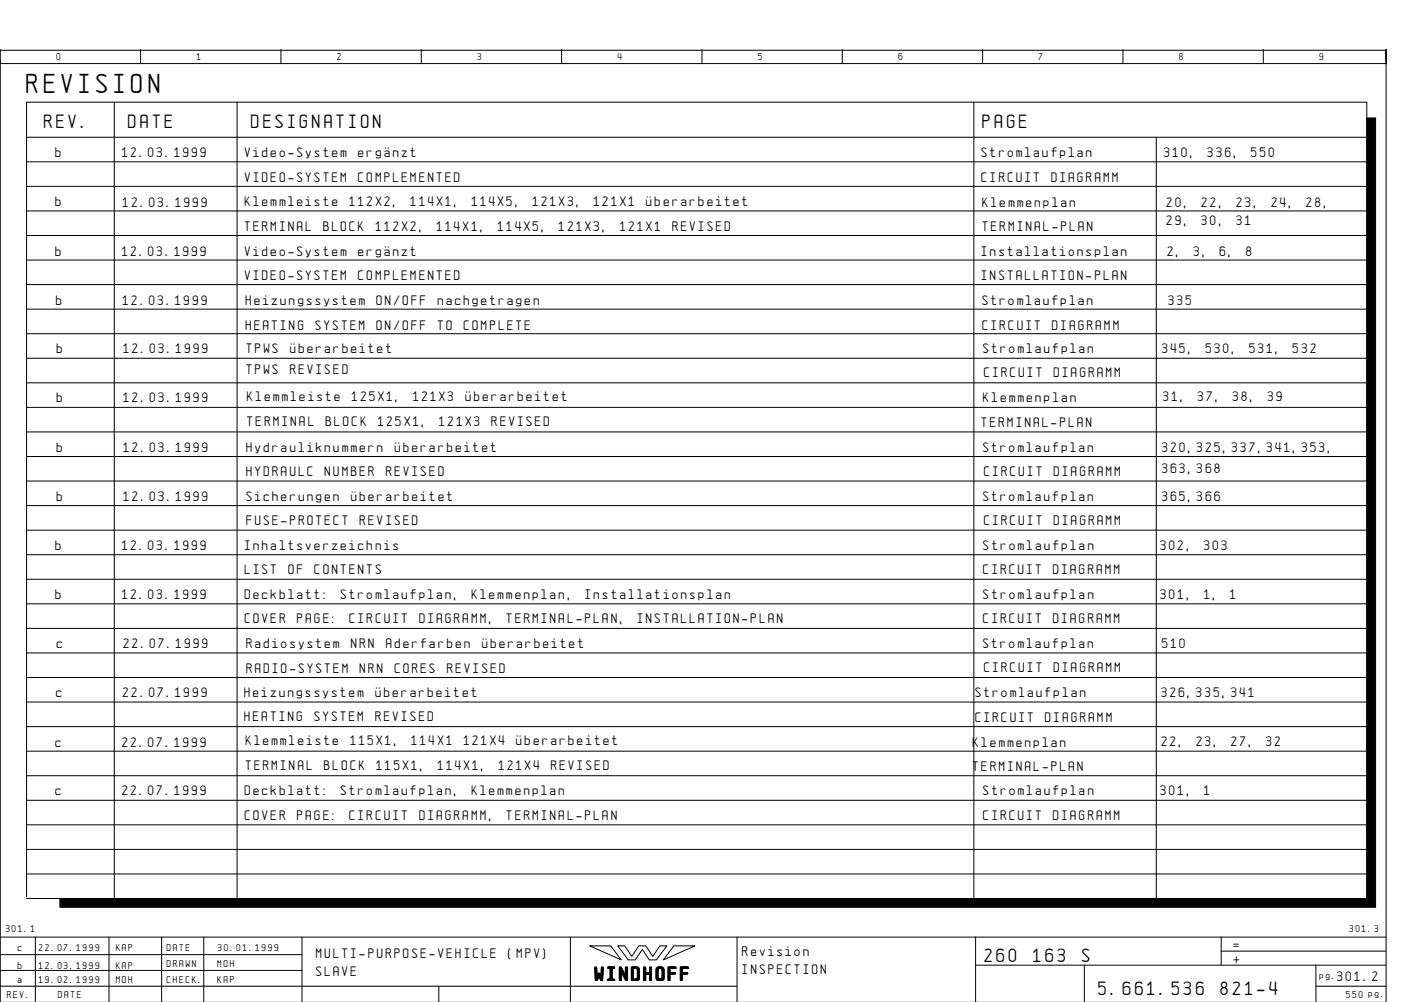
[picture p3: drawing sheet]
<svg xmlns="http://www.w3.org/2000/svg" width="399mm" height="286mm" viewBox="0 0 399 286" stroke-linecap="round" stroke-linejoin="round" font-family="sans-serif">
<defs><g id="words">
<text font-size="6.2" x="7.6" y="26.6">REVISION</text>
<g font-size="4.4">
<text x="12.6" y="36.6">REV.</text>
<text x="36.6" y="36.6">DATE</text>
<text x="71.6" y="36.6">DESIGNATION</text>
<text x="280.1" y="36.6">PAGE</text>
<text x="280.6" y="274.1">260</text>
<text x="294.5" y="274.1">163</text>
<text x="308.4" y="274.1">S</text>
<text x="169.5" y="279.3">WINDHOFF</text>
<text x="313.1" y="283.6">5.661.536</text>
<text x="347.9" y="283.6">821-4</text>
</g>
<g font-size="3.1">
<text x="15.8" y="44.9">b</text>
<text x="34.8" y="44.9">12.03.1999</text>
<text x="69.8" y="44.8">Video-System</text>
<text x="102.1" y="44.8">ergÑnzt</text>
<text x="279.8" y="44.8">Stromlaufplan</text>
<text x="331.8" y="44.8">310,</text>
<text x="344.2" y="44.8">336,</text>
<text x="356.7" y="44.8">550</text>
<text x="69.8" y="51.8">VIDEO-SYSTEM</text>
<text x="102.1" y="51.8">COMPLEMENTED</text>
<text x="279.8" y="51.8">CIRCUIT</text>
<text x="299.7" y="51.8">DIAGRAMM</text>
<text x="15.8" y="58.9">b</text>
<text x="35.1" y="58.9">12.03.1999</text>
<text x="69.8" y="58.8">Klemmleiste</text>
<text x="99.6" y="58.8">112X2,</text>
<text x="117" y="58.8">114X1,</text>
<text x="134.5" y="58.8">114X5,</text>
<text x="151.9" y="58.8">121X3,</text>
<text x="169.3" y="58.8">121X1</text>
<text x="184.2" y="58.8">Åberarbeitet</text>
<text x="280.1" y="58.9">Klemmenplan</text>
<text x="332.5" y="59">20,</text>
<text x="342.5" y="59">22,</text>
<text x="352.4" y="59">23,</text>
<text x="362.4" y="59">24,</text>
<text x="372.3" y="59">28,</text>
<text x="69.8" y="65.8">TERMINAL</text>
<text x="92.2" y="65.8">BLOCK</text>
<text x="107.1" y="65.8">112X2,</text>
<text x="124.5" y="65.8">114X1,</text>
<text x="141.9" y="65.8">114X5,</text>
<text x="159.3" y="65.8">121X3,</text>
<text x="176.7" y="65.8">121X1</text>
<text x="191.7" y="65.8">REVISED</text>
<text x="280.1" y="65.9">TERMINAL-PLAN</text>
<text x="332.5" y="64">29,</text>
<text x="342.5" y="64">30,</text>
<text x="352.4" y="64">31</text>
<text x="15.8" y="72.8">b</text>
<text x="34.8" y="72.8">12.03.1999</text>
<text x="69.8" y="72.8">Video-System</text>
<text x="102.1" y="72.8">ergÑnzt</text>
<text x="279.8" y="72.8">Installationsplan</text>
<text x="332.8" y="72.8">2,</text>
<text x="340.2" y="72.8">3,</text>
<text x="347.7" y="72.8">6,</text>
<text x="355.2" y="72.8">8</text>
<text x="69.8" y="79.8">VIDEO-SYSTEM</text>
<text x="102.1" y="79.8">COMPLEMENTED</text>
<text x="279.8" y="79.8">INSTALLATION-PLAN</text>
<text x="16" y="87.1">b</text>
<text x="35" y="87.1">12.03.1999</text>
<text x="70" y="87">Heizungssystem</text>
<text x="107.3" y="87">ON/OFF</text>
<text x="124.8" y="87">nachgetragen</text>
<text x="280" y="87">Stromlaufplan</text>
<text x="333" y="87">335</text>
<text x="70" y="94">HEATING</text>
<text x="89.9" y="94">SYSTEM</text>
<text x="107.3" y="94">ON/OFF</text>
<text x="124.8" y="94">TO</text>
<text x="132.2" y="94">COMPLETE</text>
<text x="280" y="94">CIRCUIT</text>
<text x="299.9" y="94">DIAGRAMM</text>
<text x="16.2" y="100.7">b</text>
<text x="35.2" y="100.7">12.03.1999</text>
<text x="70.2" y="100.7">TPWS</text>
<text x="82.7" y="100.7">Åberarbeitet</text>
<text x="280.2" y="100.7">Stromlaufplan</text>
<text x="331.2" y="100.7">345,</text>
<text x="343.7" y="100.7">530,</text>
<text x="356.1" y="100.7">531,</text>
<text x="368.5" y="100.7">532</text>
<text x="70.2" y="106.7">TPWS</text>
<text x="82.7" y="106.7">REVISED</text>
<text x="280.5" y="107.6">CIRCUIT</text>
<text x="300.4" y="107.6">DIAGRAMM</text>
<text x="16.2" y="114.7">b</text>
<text x="35.2" y="114.7">12.03.1999</text>
<text x="70.5" y="114.3">Klemmleiste</text>
<text x="100.3" y="114.3">125X1,</text>
<text x="117.7" y="114.3">121X3</text>
<text x="132.7" y="114.3">Åberarbeitet</text>
<text x="280.3" y="114.7">Klemmenplan</text>
<text x="331.5" y="114.4">31,</text>
<text x="341.5" y="114.4">37,</text>
<text x="351.4" y="114.4">38,</text>
<text x="361.4" y="114.4">39</text>
<text x="70.5" y="121.3">TERMINAL</text>
<text x="92.9" y="121.3">BLOCK</text>
<text x="107.8" y="121.3">125X1,</text>
<text x="125.2" y="121.3">121X3</text>
<text x="140.1" y="121.3">REVISED</text>
<text x="279.8" y="121.7">TERMINAL-PLAN</text>
<text x="16.2" y="128.7">b</text>
<text x="35.2" y="128.7">12.03.1999</text>
<text x="70.2" y="128.7">Hydrauliknummern</text>
<text x="112.5" y="128.7">Åberarbeitet</text>
<text x="280.2" y="128.7">Stromlaufplan</text>
<text x="331.2" y="128.7">320,325,337,341,353,</text>
<text x="70.2" y="135.7">HYDRAULC</text>
<text x="92.6" y="135.7">NUMBER</text>
<text x="110" y="135.7">REVISED</text>
<text x="280.5" y="135.6">CIRCUIT</text>
<text x="300.4" y="135.6">DIAGRAMM</text>
<text x="331.2" y="134.7">363,368</text>
<text x="16.2" y="142.7">b</text>
<text x="35.2" y="142.7">12.03.1999</text>
<text x="70.2" y="142.7">Sicherungen</text>
<text x="100.1" y="142.7">Åberarbeitet</text>
<text x="280.2" y="142.7">Stromlaufplan</text>
<text x="331.2" y="142.7">365,366</text>
<text x="70.2" y="149.7">FUSE-PROTECT</text>
<text x="102.6" y="149.7">REVISED</text>
<text x="280.5" y="149.6">CIRCUIT</text>
<text x="300.4" y="149.6">DIAGRAMM</text>
<text x="15.8" y="156.7">b</text>
<text x="34.8" y="156.7">12.03.1999</text>
<text x="69.8" y="156.7">Inhaltsverzeichnis</text>
<text x="280.3" y="156.7">Stromlaufplan</text>
<text x="330.8" y="156.7">302,</text>
<text x="343.2" y="156.7">303</text>
<text x="69.8" y="163.7">LIST</text>
<text x="82.2" y="163.7">OF</text>
<text x="89.7" y="163.7">CONTENTS</text>
<text x="280.3" y="163.7">CIRCUIT</text>
<text x="300.2" y="163.7">DIAGRAMM</text>
<text x="15.8" y="170.7">b</text>
<text x="34.8" y="170.7">12.03.1999</text>
<text x="69.8" y="170.7">Deckblatt:</text>
<text x="97.1" y="170.7">Stromlaufplan,</text>
<text x="134.5" y="170.7">Klemmenplan,</text>
<text x="166.8" y="170.7">Installationsplan</text>
<text x="280.3" y="170.7">Stromlaufplan</text>
<text x="330.8" y="170.7">301,</text>
<text x="343.2" y="170.7">1,</text>
<text x="350.7" y="170.7">1</text>
<text x="69.8" y="177.7">COVER</text>
<text x="84.7" y="177.7">PAGE:</text>
<text x="99.6" y="177.7">CIRCUIT</text>
<text x="119.5" y="177.7">DIAGRAMM,</text>
<text x="144.4" y="177.7">TERMINAL-PLAN,</text>
<text x="181.7" y="177.7">INSTALLATION-PLAN</text>
<text x="280.3" y="177.7">CIRCUIT</text>
<text x="300.2" y="177.7">DIAGRAMM</text>
<text x="16.2" y="184.7">c</text>
<text x="35.2" y="184.7">22.07.1999</text>
<text x="70.2" y="184.7">Radiosystem</text>
<text x="100.1" y="184.7">NRN</text>
<text x="110" y="184.7">Aderfarben</text>
<text x="137.4" y="184.7">Åberarbeitet</text>
<text x="280.2" y="184.7">Stromlaufplan</text>
<text x="331.2" y="184.7">510</text>
<text x="70.2" y="191.7">RADIO-SYSTEM</text>
<text x="102.6" y="191.7">NRN</text>
<text x="112.5" y="191.7">CORES</text>
<text x="127.4" y="191.7">REVISED</text>
<text x="280.5" y="191.6">CIRCUIT</text>
<text x="300.4" y="191.6">DIAGRAMM</text>
<text x="16" y="198.7">c</text>
<text x="35" y="198.7">22.07.1999</text>
<text x="69.7" y="198.6">Heizungssystem</text>
<text x="107" y="198.6">Åberarbeitet</text>
<text x="278" y="198.7">Stromlaufplan</text>
<text x="331" y="198.7">326,335,341</text>
<text x="69.7" y="205.6">HEATING</text>
<text x="89.6" y="205.6">SYSTEM</text>
<text x="107" y="205.6">REVISED</text>
<text x="278" y="205.7">CIRCUIT</text>
<text x="297.9" y="205.7">DIAGRAMM</text>
<text x="15.8" y="212.9">c</text>
<text x="34.8" y="212.9">22.07.1999</text>
<text x="70" y="212.4">Klemmleiste</text>
<text x="99.9" y="212.4">115X1,</text>
<text x="117.3" y="212.4">114X1</text>
<text x="132.2" y="212.4">121X4</text>
<text x="147.1" y="212.4">Åberarbeitet</text>
<text x="277.3" y="212.8">Klemmenplan</text>
<text x="331.1" y="212.5">22,</text>
<text x="341" y="212.5">23,</text>
<text x="351" y="212.5">27,</text>
<text x="360.9" y="212.5">32</text>
<text x="70" y="219.4">TERMINAL</text>
<text x="92.4" y="219.4">BLOCK</text>
<text x="107.3" y="219.4">115X1,</text>
<text x="124.8" y="219.4">114X1,</text>
<text x="142.2" y="219.4">121X4</text>
<text x="157.1" y="219.4">REVISED</text>
<text x="277.3" y="219.8">TERMINAL-PLAN</text>
<text x="15.8" y="226.7">c</text>
<text x="34.8" y="226.7">22.07.1999</text>
<text x="69.8" y="226.7">Deckblatt:</text>
<text x="97.1" y="226.7">Stromlaufplan,</text>
<text x="134.5" y="226.7">Klemmenplan</text>
<text x="280.3" y="226.7">Stromlaufplan</text>
<text x="330.8" y="226.7">301,</text>
<text x="343.2" y="226.7">1</text>
<text x="69.8" y="233.7">COVER</text>
<text x="84.7" y="233.7">PAGE:</text>
<text x="99.6" y="233.7">CIRCUIT</text>
<text x="119.5" y="233.7">DIAGRAMM,</text>
<text x="144.4" y="233.7">TERMINAL-PLAN</text>
<text x="280.3" y="233.7">CIRCUIT</text>
<text x="300.2" y="233.7">DIAGRAMM</text>
<text x="90.1" y="273.1">MULTI-PURPOSE-VEHICLE</text>
<text x="144.8" y="273.1">(MPV)</text>
<text x="211.6" y="272.6">Revision</text>
<text x="351.6" y="270.6">=</text>
<text x="351.6" y="274.6">+</text>
<text x="90.1" y="278.1">SLAVE</text>
<text x="211.6" y="277.6">INSPECTION</text>
<text x="381.1" y="279.6">301.2</text>
</g>
<g font-size="2.3">
<text x="16.1" y="17.1">0</text>
<text x="56.1" y="17.1">1</text>
<text x="96.1" y="17.1">2</text>
<text x="136.1" y="17.1">3</text>
<text x="176.1" y="17.1">4</text>
<text x="216.1" y="17.1">5</text>
<text x="256.1" y="17.1">6</text>
<text x="296.1" y="17.1">7</text>
<text x="336.1" y="17.1">8</text>
<text x="376.1" y="17.1">9</text>
<text x="1.6" y="265.6">301.1</text>
<text x="384.6" y="265.6">301.3</text>
<text x="5.1" y="271.1">c</text>
<text x="11.1" y="271.1">22.07.1999</text>
<text x="33.1" y="271.1">KAP</text>
<text x="47.6" y="271.1">DATE</text>
<text x="47.6" y="275.6">DRAWN</text>
<text x="62" y="275.6">MOH</text>
<text x="62.1" y="271.1">30.01.1999</text>
<text x="5.1" y="276.1">b</text>
<text x="5.1" y="280.1">a</text>
<text x="11.1" y="276.1">12.03.1999</text>
<text x="11.1" y="280.1">19.02.1999</text>
<text x="33.1" y="276.1">KAP</text>
<text x="33.1" y="280.1">MOH</text>
<text x="47.6" y="280.1">CHECK.</text>
<text x="62" y="280.1">KAP</text>
<text x="376.1" y="279.1">pg.</text>
<text x="2.1" y="284.6">REV.</text>
<text x="16.6" y="284.6">DATE</text>
<text x="383.7" y="284.6">550 pg.</text>
</g>
</g></defs>
<g fill="none" stroke="#000" stroke-width=".29">
<path d="M.1 14.1v4h395v-4v271.6M.1 17.1v250M.1 14.3h395M40.1 14.1v4M80.1 14.1v4M120.1 14.1v4M160.1 14.1v4M200.1 14.1v4M240.1 14.1v4M280.1 14.1v4M320.1 14.1v4M360.1 14.1v4"/>
<path d="M7.6 39.1h382M32.6 29.1v227M67.6 29.1v227M277.6 29.1v227M329.6 39.1v217M7.6 46.1h382M7.6 53.1h382M7.6 60.1h382M7.6 67.1h382M7.6 74.1h382M7.6 81.1h382M7.6 88.1h382"/>
<path d="M7.6 95.1h382M7.6 102.1h382M7.6 109.1h382M7.6 116.1h382M7.6 123.1h382M7.6 130.1h382M7.6 137.1h382M7.6 144.1h382M7.6 151.1h382M7.6 158.1h382M7.6 165.1h382M7.6 172.1h382"/>
<path d="M7.6 179.1h382M7.6 186.1h382M7.6 193.1h382M7.6 200.1h382M7.6 207.1h382M7.6 214.1h382M7.6 221.1h382M7.6 228.1h382M7.6 235.1h382M7.6 256.1h382M7.6 242.1h382M7.6 249.1h382"/>
<path d="M389.6 255.6v-226.5h-382v226.5M10.1 267.1v18.5M31.1 267.1v18.5M46.1 267.1v18.6M58.1 267.1v18.6M86.1 272.1h-86M86.1 276.6h-86M86.1 267.1v18.6M162.6 267.1v18.6M168.1 269.6h6l3 4zM176.1 269.6h2l2 3 2-3h2l2 3 2-3h2l-3 4h-2l-2-3-2 3h-2zM192.1 269.6h6l-9 4z"/>
<path d="M210.1 267.1v18.6M278.1 275.1h117M278.1 267.1v18.6M309.1 275.1v10.6M348.1 271.1h47M348.1 267.1v8M375.1 275.1v10.6M395.1 267.1h-395v18.6M125.1 281.1v4.6M210.1 281.1h-210M375.1 281.1h20"/>
</g>
<path d="M389.6 33.6h2.5v222.5h-2.5zM17.1 256.1h375v2.5h-375z" fill="#000" stroke="#000" stroke-width=".29"/>
<use href="#words"/>
</svg>
